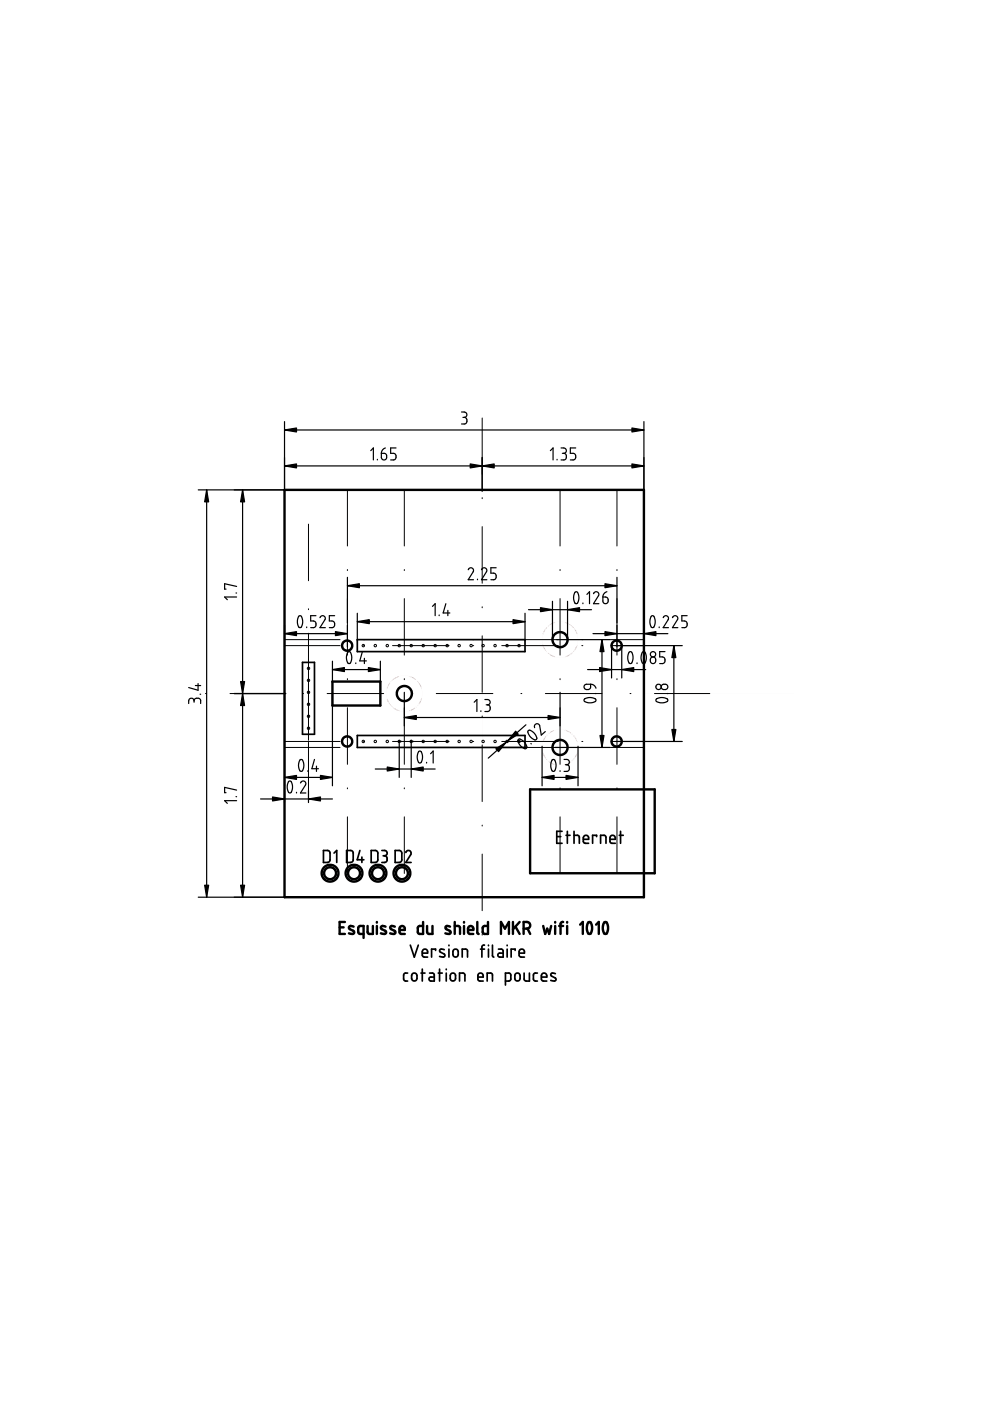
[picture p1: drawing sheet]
<svg xmlns="http://www.w3.org/2000/svg" width="210mm" height="297mm" viewBox="0 0 210 297" stroke-linecap="round" stroke-linejoin="round" font-family="sans-serif">
<g fill="none" stroke="#000" stroke-width=".21">
<path d="M102.2 88.6v11.9M65.4 111.1v12M73.7 103.9v11.9M85.7 103.9v11.9M102.2 105.5v.2M102.2 111.7v12M118.7 103.9v11.9M130.8 103.9v11.9M60.3 136.9h11.8M60.3 135.6h11.8M65.4 129.1v.2M65.4 134.3v22.7"/>
<path d="M73.7 120.8v.2M73.7 126.9v12M77.1 136.9h.2M77.1 135.6h.2M83.2 136.9h12M83.2 135.6h12M85.7 120.8v.2M85.7 126.9v12M100.2 136.9h.2M100.2 135.6h.2M102.2 128.7v.2M102.2 134.8v12"/>
<path d="M106.4 136.9h12M106.4 135.6h12M118.7 120.8v.2M118.7 126.9v12M123.4 136.9h.2M123.4 135.6h.2M129.5 136.9h7M129.5 135.6h7M130.8 120.8v.2M130.8 126.9v12M43.6 147h.2M48.8 147h11.5"/>
<path d="M60.3 157.2h11.8M60.3 158.5h11.8M64.2 147h.2M65.4 157.4v12M69.4 147h11.9M73.7 143.9v.2M73.7 150.1v12M77.1 157.2h.2M77.1 158.5h.2M83.2 157.2h12M83.2 158.5h12M85.7 143.9v.2"/>
<path d="M85.7 150.1v12M87.3 147h.2M92.5 147h12M100.2 157.2h.2M100.2 158.5h.2M102.2 151.8v.2M102.2 157.9v12M106.4 157.2h12M106.4 158.5h12M110.4 147h.2M115.6 147h12M118.7 143.9v.2"/>
<path d="M118.7 150.1v12M123.4 157.2h.2M123.4 158.5h.2M129.5 157.2h7M129.5 158.5h7M130.8 143.9v.2M130.8 150.1v12M133.6 147h.2M138.8 147h11.7M73.7 167v.2M73.7 173.2v12M85.7 167v.2"/>
<path d="M85.7 173.2v12M102.2 174.9v.2M118.7 167v.2M118.7 173.2v12M130.8 167v.2M130.8 173.2v12M73.7 190.2h.1M85.7 190.2h.1M102.2 181.1v12M102.2 198.1v.2M118.7 190.2h.1M130.8 190.2h.1"/>
<circle cx="77" cy="136.9" r=".25"/>
<circle cx="79.6" cy="136.9" r=".25"/>
<circle cx="82.1" cy="136.9" r=".25"/>
<circle cx="84.6" cy="136.9" r=".25"/>
<circle cx="87.2" cy="136.9" r=".25"/>
<circle cx="89.7" cy="136.9" r=".25"/>
<circle cx="92.3" cy="136.9" r=".25"/>
<circle cx="94.8" cy="136.9" r=".25"/>
<circle cx="97.3" cy="136.9" r=".25"/>
<circle cx="99.9" cy="136.9" r=".25"/>
<circle cx="102.4" cy="136.9" r=".25"/>
<circle cx="105" cy="136.9" r=".25"/>
<circle cx="107.5" cy="136.9" r=".25"/>
<circle cx="110" cy="136.9" r=".25"/>
<circle cx="65.4" cy="144.2" r=".25"/>
<circle cx="65.4" cy="151.9" r=".25"/>
<circle cx="65.4" cy="149.3" r=".25"/>
<circle cx="65.4" cy="154.4" r=".25"/>
<circle cx="65.4" cy="146.8" r=".25"/>
<circle cx="65.4" cy="141.7" r=".25"/>
<circle cx="77" cy="157.2" r=".25"/>
<circle cx="79.6" cy="157.2" r=".25"/>
<circle cx="82.1" cy="157.2" r=".25"/>
<circle cx="84.6" cy="157.2" r=".25"/>
<circle cx="87.2" cy="157.2" r=".25"/>
<circle cx="89.7" cy="157.2" r=".25"/>
<circle cx="92.3" cy="157.2" r=".25"/>
<circle cx="94.8" cy="157.2" r=".25"/>
<circle cx="97.3" cy="157.2" r=".25"/>
<circle cx="99.9" cy="157.2" r=".25"/>
<circle cx="102.4" cy="157.2" r=".25"/>
<circle cx="105" cy="157.2" r=".25"/>
<circle cx="107.5" cy="157.2" r=".25"/>
<circle cx="110" cy="157.2" r=".25"/>
</g>
<path d="M60.3 103.9v86.3zM70.5 144v3zM70.5 147v3.6zM80.6 144v3zM80.6 147v3.3zM102.2 136.9v20.3zM136.5 147h31.8z" fill="#000"/>
<g fill="none" stroke="#000" stroke-width=".36">
<path d="M75.8 135.6h35.5v2.6h-35.5zM64.1 140.4h2.6v15.3h-2.6zM75.8 155.9h35.5v2.6h-35.5zM118 177.4h.9M119.2 176.3h-1.2v2.5h1.2M120 177.1h.9M120.3 176.3v2.5M121.7 177.1h.8l.3 .2v1.5M121.7 176.3v2.5M123.7 177.9h1.1v-.4l-.2-.3-.5-.1-.3 .2-.1 .3v.8l.2 .4h.9M126.5 177.4v-.3h-.9v1.7M127.3 178.8v-1.7l1.1 .1 .1 1.6"/>
<path d="M129.3 177.9h1.2l-.1-.5-.2-.2-.4-.1-.4 .3-.1 1.1 .3 .3h.9M131.3 177.1h.8M131.6 176.3v2.5"/>
</g>
<g fill="none" stroke="#000" stroke-width=".51">
<path d="M60.3 103.9h76.2v86.3h-76.2zM70.5 144.5h10.1v5.1h-10.1zM112.4 167.4h26.4v17.7h-26.4z"/>
<circle cx="73.6" cy="136.9" r="1.07"/>
<circle cx="118.7" cy="135.6" r="1.6"/>
<circle cx="130.8" cy="136.9" r="1.08"/>
<circle cx="73.6" cy="157.2" r="1.08"/>
<circle cx="85.7" cy="147" r="1.6"/>
<circle cx="118.7" cy="158.5" r="1.6"/>
<circle cx="130.7" cy="157.2" r="1.08"/>
<circle cx="70" cy="185.1" r="1.78"/>
<circle cx="70" cy="185.1" r="1.27"/>
<circle cx="75.1" cy="185.1" r="1.78"/>
<circle cx="75.1" cy="185.1" r="1.27"/>
<circle cx="80.1" cy="185.1" r="1.78"/>
<circle cx="80.1" cy="185.1" r="1.27"/>
<circle cx="85.2" cy="185.1" r="1.78"/>
<circle cx="85.2" cy="185.1" r="1.27"/>
</g>
<g fill="none" stroke="#000" stroke-width=".25">
<path d="M60.3 91.2h76.2M60.3 89.4v14.7M60.3 98.8h76.2M78.6 95.5l.6-.5v2.5M80 97.4v.1M80.9 96.1h.7l.3 .3 .1 .7-.3 .4h-.5l-.2-.2zM81.7 95l-.6 .4-.2 .7M84 95h-1.2v1.1l.9 .1 .3 .4v.4l-.2 .4-1 .1M97.9 87.4h.7l.3 .3v.6l-.5 .2M98.1 88.5h.3M98.4 88.5l.5 .2 .1 .8-.4 .4h-.7M102.2 97v7.1"/>
<path d="M116.7 95.5l.6-.5v2.5M118.1 97.4v.1M119 95h.7l.3 .3v.5l-.5 .3M119.2 96.1h.3M119.5 96.1l.5 .3v.8l-.3 .3h-.7M122.1 95h-1.2v1.1l.8 .1 .4 .5-.2 .7-1 .1M136.5 89.4v14.7M42 103.9h18.6M43.8 103.9v86.3M51.4 103.9v86.3M50 125.7h.2M50.2 126.6h-2.6l.6 .5"/>
<path d="M50.2 124.3l-2.6-.5v1.1h.3M60.3 132.6v4.5M60.3 134.3h13.4M63.4 130.6l.3-.1 .2 .2 .3 .9-.2 1.1-.3 .4-.4-.2-.2-.8v-.8zM65 132.9v.2M67 130.5h-1.1v1.2h.7l.4 .4v.5l-.2 .3-.9 .2M67.8 131l.3-.4 .4-.1 .4 .2 .1 .4-1.2 2h1.2M71 130.5h-1.2v1.2h.8l.4 .4-.1 .6-.2 .3-.9 .1M73.7 132.6v4.5M73.8 138.2l.5 .1 .3 .8-.1 1-.2 .5-.2 .1-.4-.2-.3-.9 .2-1zM76.8 138.2l-.5 1.9h1.4M77.3 139.6v1.1"/>
<path d="M118 135.6h11.4M125.7 134.3h15.9M127.6 135.6v22.9M130.6 136.9h14.1M130.8 132.6v4.5M136.5 132.6v4.5M138.2 130.6l.2-.1 .2 .2 .3 .7v.8l-.3 .7a.6 .6 0 0 1-.6-.1 .6 .6 0 0 1-.2-.6v-.8zM139.8 132.9v.2M140.6 131l.5-.5 .6 .3v.5l-1.1 1.8h1.1M142.6 131l.2-.3 .4-.2 .4 .2 .1 .4-1.1 2h1.1M142.9 136.9v20.3M145.7 130.5h-1.1v1.2h.7l.4 .4-.2 .8-.9 .2"/>
<path d="M41.1 148.6l-.2-.5h-.6l-.3 .3v.8M41.1 148.6l.3-.5h.8l.3 .4v.7M41.1 148.6v.3M41.4 145.4h1.1M42 144.9v1.4l-2-.5M42.4 147.2h.1M49.7 147h10.9M60.3 146.8v19.8M70.5 142h10.1M70.5 140.2v4.6M70.5 146.8v19.8M75.4 140.5v.2"/>
<path d="M80.6 140.2v4.6M85.7 152.1h33M85.7 146.8v7.1M100.5 148.9l.6-.6v2.6M102 150.7v.2M102.8 148.3h.7l.4 .4-.1 .6-.4 .1M103.1 149.4h.3M103.4 149.4l.5 .4v.7l-.4 .3-.7 .1M109.9 156.8l.3-.1 .9 .5 .5 .7 .1 .5-.1 .3h-.3l-.9-.6-.5-.7zM111.5 153.7l-8 7M112 155l.4-.2 .8 .6 .5 .8v.6h-.4l-.7-.4-.6-.8zM112.6 157.6v.1"/>
<path d="M113.3 154.3l.1-.6 .3-.2h.4l.3 .4 .4 2 .8-.8M117.7 158.5h11.7M118.7 146.8v7.1M123.8 148.3l.5-.3 1-.1 .9 .3 .2 .3-.1 .2-.4 .2-1.1 .1-.9-.3zM123.9 145.3l.4-.2h.9v.7l-.4 .4-.7-.1-.3-.4zM125.2 145.1l.7 .2 .5 .6M126.2 147h.2M130.6 157.2h14.1M139.2 148.2l.7-.3h.8l.8 .3 .1 .3-.1 .2-.5 .2-1 .1-.9-.3zM140.3 145.2l.3-.1 .8 .1 .2 .4-.1 .3-.4 .3-.6-.1-.3-.4zM141.5 147h.1M50 168.9h.2"/>
<path d="M50.2 167.5l-2.6-.6v1.2h.3M50.2 169.8h-2.6l.6 .5M55.2 169.4h15.3M60.3 167.6v2.6M60.3 164.8h10.2M61.2 165.7a.67 .67 0 0 1 .8 .8v.6l-.2 .8-.2 .2h-.3l-.3-.4-.1-.6v-.8zM62.9 168v.1M63.6 161.1l.3-.1 .3 .2 .2 .8-.1 1-.2 .4-.2 .2-.4-.2-.2-.8v-.8zM63.7 166l.3-.3 .4-.1 .5 .5-1.2 2h1.2M65.3 163.4v.2M65.4 167.6v2.6M66.7 161l-.6 2h1.4"/>
<path d="M67.1 162.4v1.2M42 190.2h18.6"/>
<circle cx="139.6" cy="145.6" r=".56"/>
</g>
<g fill="#000" stroke="#000" stroke-width=".25">
<path d="M60.3 91.2l2.6-.5v.9zM60.3 98.8l2.6-.4v.8zM99.7 98.4l2.5 .4-2.5 .4zM102.2 98.8l2.6-.4v.8zM134 90.7l2.5 .5-2.5 .4zM134 98.4l2.5 .4-2.5 .4zM43.8 103.9l.4 2.5h-.8zM51.4 103.9l.5 2.5h-.9zM60.3 134.3l2.6-.4v.9zM71.1 133.9l2.6 .4-2.6 .5zM127.6 135.6l.5 2.6h-.9zM128.3 133.9l2.5 .4-2.5 .5z"/>
<path d="M136.5 134.3l2.6-.4v.9zM142.9 136.9l.4 2.5h-.8zM51 144.5h.9l-.5 2.5zM51.4 147l.5 2.6h-.9zM70.5 142l2.5-.5v.9zM78.1 141.5l2.5 .5-2.5 .4zM85.7 152.1l2.6-.4v.8zM105.1 158.7l2.2-1.3-1.6 2zM109.3 155l.6 .7-2.2 1.3zM116.2 151.7l2.5 .4-2.5 .4zM127.2 155.9h.9l-.5 2.6zM142.5 154.7h.8l-.4 2.5z"/>
<path d="M57.8 169l2.5 .4-2.5 .4zM60.3 164.8l2.6-.4v.8zM65.4 169.4l2.5-.4v.8zM67.9 164.4l2.6 .4-2.6 .4zM43.4 187.7h.8l-.4 2.5zM51 187.7h.9l-.5 2.5z"/>
</g>
<g fill="#f00">
<path d="M114.9 135.6a3.8 3.8 0 0 0 7.7 0 3.8 3.8 0 0 0-7.7 0zM114.9 135.6a3.8 3.8 0 0 1 7.7 0 3.8 3.8 0 0 1-7.7 0z"/>
<path d="M114.9 158.5a3.8 3.8 0 0 0 7.7 0 3.8 3.8 0 0 0-7.7 0zM114.9 158.5a3.8 3.8 0 0 1 7.7 0 3.8 3.8 0 0 1-7.7 0z"/>
<path d="M81.9 147a3.8 3.8 0 0 0 7.6 0 3.8 3.8 0 0 0-7.6 0zM81.9 147a3.8 3.8 0 0 1 7.6 0 3.8 3.8 0 0 1-7.6 0z"/>
</g>
<g fill="none" stroke="#000" stroke-width=".25">
<path d="M73.7 124.2h57.1M73.7 122.4v9.7M75.8 131.8h35.5M75.8 130v5.9M91.7 128.6l.6-.6v2.5M93.1 130.4v.1M94.5 128l-.5 2h1.4M95 129.4v1.1M99.3 120.8l.1-.3 .4-.1 .5 .2 .1 .6-1.1 1.7h1.1M101.2 122.8v.1M102.1 120.8l.3-.3 .3-.1 .4 .2 .1 .3-1.1 2h1.1M105.2 120.4h-1.1v1.1h.7l.4 .5v.5l-.3 .4h-.8"/>
<path d="M111.3 130v5.9M112.1 129.3h13.3M117.1 127.5v8.4M120.3 127.5v8.4M121.9 125.6l.2-.1h.3l.3 .9-.1 1.1-.3 .5-.4-.2-.3-.8v-.7zM123.6 127.8v.2M124.4 126l.6-.5v2.5M125.8 125.9l.2-.3 .5-.1 .4 .2 .1 .3-1.2 2h1.2M127.8 126.6h.7l.3 .2 .1 .7-.1 .3-.5 .2-.4-.2zM128.7 125.5l-.6 .3-.3 .8M129.7 136.6v7.1M130.8 122.4v9.7"/>
<path d="M131.8 136.6v7.1M133.4 138.3l.2-.1 .3 .1 .3 .7-.1 1.2-.4 .5-.3-.1-.3-.9zM136.2 138.3l.2-.1 .3 .1 .3 .8-.1 1-.1 .5-.3 .1-.3-.2-.3-.9zM138 139.5l.5-.2 .4 .2 .1 .7-.2 .4-.4 .1-.4-.2-.1-.7zM141 138.2h-1.1v1.1h.7l.4 .5-.2 .7-.9 .2M84.6 157v7.8M87.2 157v7.8M88.8 159.3l.3-.1 .2 .2 .3 .8-.1 1-.2 .4-.2 .2-.4-.2-.2-.8v-.6zM91.3 159.8l.5-.6v2.6M114.9 158.2v8.4M122.6 158.2v8.4M124.6 142h12.3"/>
<path d="M135.1 140.5v.2M79.6 163h12.7M90.4 161.6v.2M114.9 164.8h7.7M117.1 161.1a.64 .64 0 0 1 .8 .8l-.1 1.2-.3 .4-.2 .1-.3-.2-.2-.8v-.7zM118.7 163.4v.2M119.6 161l.8 .1 .2 .2v.6l-.4 .2M119.9 162.1h.3M120.2 162.1l.5 .4v.7l-.5 .4h-.6"/>
<circle cx="138.5" cy="138.7" r=".56"/>
</g>
<path d="M73.7 124.2l2.5-.4v.8zM75.8 131.8l2.5-.4v.8zM108.8 131.4l2.5 .4-2.5 .4zM114.6 128.8l2.5 .5-2.5 .4zM120.3 129.3l2.6-.5v.9zM128.3 123.8l2.5 .4-2.5 .4zM127.1 141.5l2.6 .5-2.6 .4zM131.8 142l2.6-.5v.9zM82.1 162.6l2.5 .4-2.5 .5zM87.2 163l2.5-.4v.9zM114.9 164.8l2.6-.4v.8zM120 164.4l2.6 .4-2.6 .4z" fill="#000" stroke="#000" stroke-width=".25"/>
<g fill="#000">
<path d="M84.6 157.2a.3 .3 0 0 0 .6 0 .3 .3 0 0 0-.6 0zM84.6 157.2a.3 .3 0 0 1 .6 0 .3 .3 0 0 1-.6 0z"/>
<path d="M87.2 157.2a.25 .25 0 0 0 .5 0 .25 .25 0 0 0-.5 0zM87.2 157.2a.26 .26 0 0 1 .5 0 .26 .26 0 0 1-.5 0z"/>
</g>
<g fill="none" stroke="#000" stroke-width=".36">
<path d="M68.6 180.3h.9l.5 .4v1.7l-.4 .4-1 .1zM70.8 180.9l.6-.6v2.6M73.5 180.3h.9l.5 .4v1.7l-.4 .4-1 .1zM76.3 180.3l-.6 2h1.5M76.7 181.7v1.2M78.7 180.3h1l.4 .4v1.7l-.4 .4-1 .1zM81 180.3h.6l.4 .3v.6l-.5 .2M81.2 181.4h.3M81.5 181.4l.5 .3v.8l-.3 .3-.7 .1M83.8 180.3h1l.4 .4v1.7l-.4 .4-1 .1zM86 180.7l.5-.4 .3 .1 .3 .2v.6l-1.1 1.7h1.2M86.4 206.3h-.5l-.3 .4 .1 1.1 .2 .2h.5"/>
<path d="M87 200.4l.8 2.5 .9-2.5M87.4 206.5l.6-.2 .4 .4v.9l-.3 .4h-.5l-.3-.4v-.7zM89.3 206.3h.8M89.5 202.1h1.2l-.1-.5-.2-.3-.4-.1-.3 .2-.2 .3v.9l.4 .3h.8M89.5 205.5v2.5M91.1 206.3h.7l.3 .4v1.3l-1-.1-.1-.2 .1-.5h1M92.4 201.5v-.3h-.9v1.7M92.9 206.3h.9M93.2 205.5v2.5M94.2 201.4l-.7-.2a.35 .35 0 0 0-.3 .3 .35 .35 0 0 0 .2 .4l.7 .3a.43 .43 0 0 1 .1 .7 .43 .43 0 0 1-.7 0l-.3-.1M94.6 205.5v.1M94.6 206.3v1.7"/>
<path d="M95.2 200.4v.1M95.2 201.2v1.7M95.6 206.5l.6-.2 .4 .4v.9l-.4 .4h-.4l-.3-.4v-.8zM96.1 201.5l.6-.3 .4 .4 .1 .8-.3 .4-.4 .1-.4-.3zM97.4 208v-1.7l1 .1 .2 1.6M98 202.9v-1.7h.8l.3 .2v1.5M101.3 207.2h1.1v-.5l-.2-.3-.5-.1-.3 .2-.1 1.2 .3 .3h.8M101.9 201.2h.8M102.7 200.4h-.4l-.1 .3v2.2M103.3 208v-1.7h.8l.3 .2v1.5M103.6 200.4v.1M103.6 201.2v1.7"/>
<path d="M104.4 200.4v2.3l.3 .2M105.7 201.2h.7l.3 .4v1.3h-1l-.1-.3 .1-.5h1M107.2 208h.8l.2-.2 .1-1.1-.2-.3-.9-.1v2.6M107.5 200.4v.1M107.5 201.2v1.7M109.2 201.5v-.3h-.8v1.7M109.3 206.5l.5-.2 .5 .4v.9l-.4 .4h-.4l-.3-.4v-.9zM110.1 202.1h1.1v-.4l-.2-.4-.5-.1-.3 .3-.1 1.1 .3 .3h.8M111.1 206.3v1.4l.4 .3h.7v-1.7M113.9 206.3h-.5l-.3 .4 .1 1.1 .2 .2h.5M114.8 207.2h1.1v-.5l-.2-.3-.5-.1-.3 .2-.1 1.1 .3 .4h.8M117.8 206.4l-.7-.1a.35 .35 0 0 0-.3 .3 .35 .35 0 0 0 .2 .4l.7 .3a.43 .43 0 0 1 0 .7 .43 .43 0 0 1-.6-.1h-.3"/>
</g>
<g fill="none" stroke="#000" stroke-width=".51">
<path d="M72 196.6h.9M73.1 195.5h-1.1v2.5h1.1M75 196.5l-.8-.2a.36 .36 0 0 0-.2 .4 .36 .36 0 0 0 .2 .3l.8 .4 .1 .4-.3 .2-.8-.1M77.1 198h-.8l-.3-.2-.1-1.1 .3-.3 .9-.1v2.6M77.9 196.3v1.4l.3 .3h.9v-1.7M79.9 195.5v.1M79.9 196.3v1.7M81.7 196.5l-.7-.2a.36 .36 0 0 0-.3 .4 .36 .36 0 0 0 .2 .3l.9 .4a.49 .49 0 0 1-.2 .6 .49 .49 0 0 1-.6 0l-.2-.1M83.7 196.5l-.8-.1a.35 .35 0 0 0-.2 .3 .35 .35 0 0 0 .2 .3l.8 .4a.47 .47 0 0 1-.1 .6 .47 .47 0 0 1-.6 0l-.3-.1M84.7 197.2h1.1l-.2-.8-.4-.1-.4 .2-.1 1.2 .3 .3h.8M89.7 195.5v2.5l-1-.1-.1-.2v-1.1l.4-.3h.7M90.6 196.3v1.3l.3 .4h.8v-1.7"/>
<path d="M95.4 196.5l-.7-.2-.3 .4 .2 .3 .8 .4a.43 .43 0 0 1 0 .6 .43 .43 0 0 1-.6 0l-.4-.1M96.4 196.3h.8l.3 .2v1.5M96.4 195.5v2.5M98.4 195.5v.1M98.4 196.3v1.7M99.2 197.2h1.2l-.2-.7-.4-.2-.4 .2-.2 1.1 .3 .4h.9M101.2 195.5v2.2l.3 .3M103.5 195.5v2.5h-.9l-.3-.3v-1.1l.3-.3h.9M106.2 198v-2.5l.9 1.4 .8-1.4v2.5M108.8 195.5v2.5M109.3 196.4l.9 1.6M110.2 195.5l-1.4 1.5"/>
<path d="M111 196.9h.8l.4-.2 .2-.4-.1-.6-.4-.2h-.9v2.5M111.8 196.9l.6 1.1M115.2 196.3l.4 1.7 .4-1.1 .4 1.1 .5-1.7M117.7 195.5v.1M117.7 196.3v1.7M118.6 196.3h.8M119.4 195.5l-.4 .1-.1 .2v2.2M120.2 195.5v.1M120.2 196.3v1.7M123 196l.6-.5v2.5M124.7 195.6l.3-.1 .2 .1 .3 .9-.1 1-.3 .5-.4-.1-.3-.8v-.7zM126.4 196l.6-.5v2.5"/>
<path d="M128.1 195.6l.3-.1 .2 .1 .3 .9-.1 1-.3 .5-.4-.1-.3-.8v-.8z"/>
</g>
</svg>
